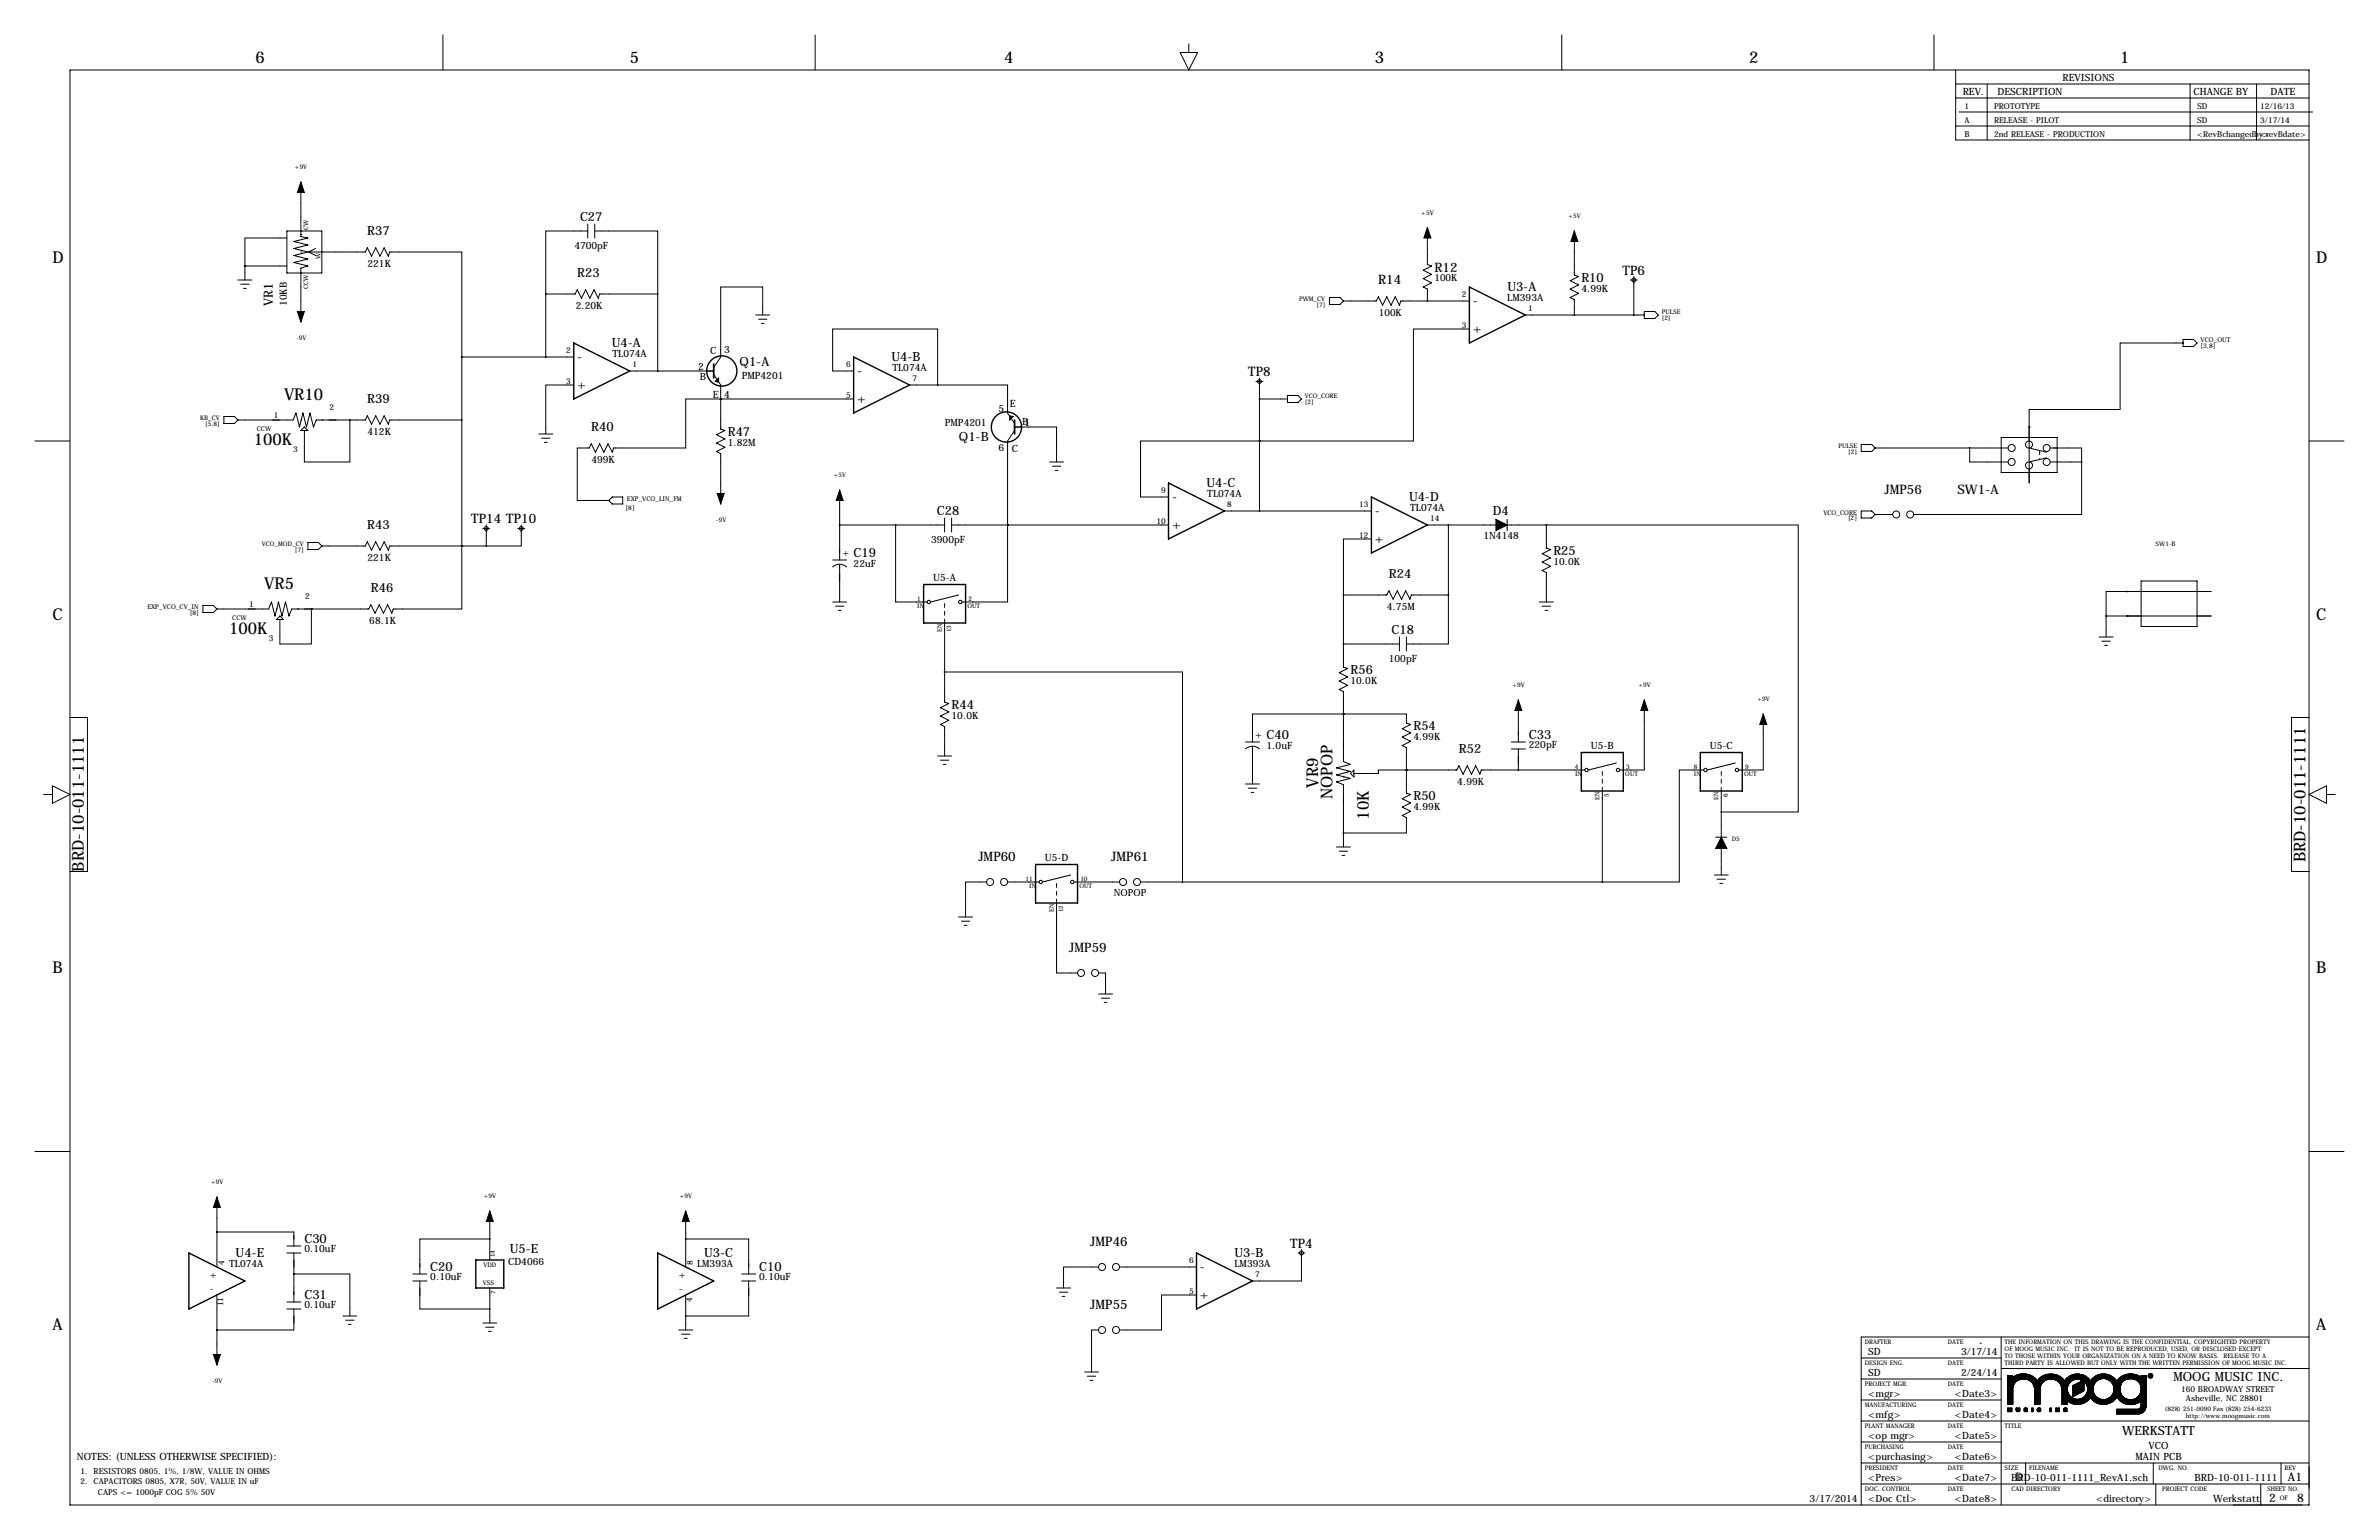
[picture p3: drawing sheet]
<svg xmlns="http://www.w3.org/2000/svg" width="864mm" height="559mm" viewBox="0 0 864 559" stroke-linecap="round" stroke-linejoin="round" font-family="sans-serif">
<defs><g id="words">
<g font-size="5.9">
<text x="92.7" y="22.9">6</text>
<text x="228.6" y="22.9">5</text>
<text x="364.5" y="22.9">4</text>
<text x="499.1" y="22.9">3</text>
<text x="635" y="22.9">2</text>
<text x="769.6" y="22.9">1</text>
<text x="19" y="95.2">D</text>
<text x="840.7" y="95.2">D</text>
<text x="103.1" y="145.3">VR10</text>
<text x="92.1" y="161.6">100K</text>
<text x="95.9" y="213.9">VR5</text>
<text x="19" y="224.8">C</text>
<text x="840.7" y="224.8">C</text>
<text x="83.2" y="230.2">100K</text>
<text x="478.5" y="285.8" transform="rotate(-90 478.5 285.8)">VR9</text>
<text x="483.7" y="290" transform="rotate(-90 483.7 290)">NOPOP</text>
<text x="496.9" y="297.4" transform="rotate(-90 496.9 297.4)">10K</text>
<text x="30.5" y="316.2" transform="rotate(-90 30.5 316.2)">BRD-10-011-1111</text>
<text x="836.9" y="312.9" transform="rotate(-90 836.9 312.9)">BRD-10-011-1111</text>
<text x="19" y="353.1">B</text>
<text x="840.7" y="353.1">B</text>
<text x="19" y="482.6">A</text>
<text x="840.7" y="482.6">A</text>
</g>
<g font-size="4.7">
<text x="520.7" y="98.6">R12</text>
<text x="589" y="99.7">TP6</text>
<text x="500.2" y="102.9">R14</text>
<text x="453.1" y="136.5">TP8</text>
<text x="684.1" y="179.1">JMP56</text>
<text x="710.6" y="179.3">SW1-A</text>
<text x="171.1" y="189.8">TP14 TP10</text>
<text x="355.2" y="312.4">JMP60</text>
<text x="403.4" y="312.4">JMP61</text>
<text x="388.2" y="345.4">JMP59</text>
<text x="395.8" y="452.1">JMP46</text>
<text x="468.4" y="452.7">TP4</text>
<text x="395.8" y="475">JMP55</text>
</g>
<g font-size="4.6">
<text x="210.5" y="80">C27</text>
<text x="133.3" y="85.1">R37</text>
<text x="209.5" y="100.3">R23</text>
<text x="547.2" y="105.4">U3-A</text>
<text x="574" y="102.4">R10</text>
<text x="99.1" y="110.9" transform="rotate(-90 99.1 110.9)">VR1</text>
<text x="534.7" y="110.5">-</text>
<text x="222.1" y="125.7">U4-A</text>
<text x="534.7" y="120.6">+</text>
<text x="209.5" y="130.8">-</text>
<text x="323.7" y="130.8">U4-B</text>
<text x="268.5" y="132.8">Q1-A</text>
<text x="311.1" y="135.9">-</text>
<text x="209.5" y="141">+</text>
<text x="133.3" y="146.1">R39</text>
<text x="311.1" y="146.1">+</text>
<text x="214.6" y="156.2">R40</text>
<text x="264.2" y="158.2">R47</text>
<text x="348.1" y="159.9">Q1-B</text>
<text x="438" y="176.5">U4-C</text>
<text x="425.4" y="181.6">-</text>
<text x="511.5" y="181.6">U4-D</text>
<text x="133.3" y="191.8">R43</text>
<text x="340.1" y="186.7">C28</text>
<text x="425.4" y="191.8">+</text>
<text x="499.1" y="186.7">-</text>
<text x="541.9" y="186.7">D4</text>
<text x="499.1" y="196.8">+</text>
<text x="309.9" y="201.9">C19</text>
<text x="563.9" y="201.4">R25</text>
<text x="504.2" y="209.6">R24</text>
<text x="134.6" y="214.6">R46</text>
<text x="505.2" y="229.9">C18</text>
<text x="490.2" y="244.6">R56</text>
<text x="345.4" y="257.3">R44</text>
<text x="459.7" y="268">C40</text>
<text x="513.1" y="264.9">R54</text>
<text x="555" y="268">C33</text>
<text x="529.6" y="273.1">R52</text>
<text x="513.1" y="290.3">R50</text>
<text x="85.5" y="455.9">U4-E</text>
<text x="110.5" y="450.8">C30</text>
<text x="185.1" y="454.7">U5-E</text>
<text x="255.6" y="455.9">U3-C</text>
<text x="448.1" y="455.9">U3-B</text>
<text x="156.2" y="461">C20</text>
<text x="275.6" y="461">C10</text>
<text x="435.6" y="461">-</text>
<text x="110.5" y="471.2">C31</text>
<text x="435.6" y="471.2">+</text>
<text x="789" y="501.1">MOOG MUSIC INC.</text>
<text x="770.4" y="520.7">WERKSTATT</text>
</g>
<g font-size="4.3">
<text x="731.5" y="537.2">D</text>
<text x="830.5" y="537.4">A1</text>
<text x="823.8" y="544.8">2</text>
<text x="833.9" y="544.8">8</text>
</g>
<g font-size="3.6">
<text x="748.7" y="29.2">REVISIONS</text>
<text x="712.5" y="34.3">REV.</text>
<text x="725.2" y="34.3">DESCRIPTION</text>
<text x="796.3" y="34.3">CHANGE BY</text>
<text x="824.2" y="34.3">DATE</text>
<text x="208.5" y="90.2">4700pF</text>
<text x="133.4" y="96.8">221K</text>
<text x="520.7" y="102.1">100K</text>
<text x="574" y="105.9">4.99K</text>
<text x="104.1" y="111" transform="rotate(-90 104.1 111)">10KB</text>
<text x="209" y="112">2.20K</text>
<text x="547.2" y="109.2">LM393A</text>
<text x="500.5" y="114.6">100K</text>
<text x="222.4" y="129.5">TL074A</text>
<text x="257.8" y="128.3">C</text>
<text x="262.9" y="128">3</text>
<text x="253.4" y="134.1">2</text>
<text x="254" y="137.9">B</text>
<text x="269.2" y="137.4">PMP4201</text>
<text x="324" y="134.6">TL074A</text>
<text x="258.8" y="144.3">E</text>
<text x="262.9" y="144.3">4</text>
<text x="362.4" y="149.4">5</text>
<text x="366.5" y="147.8">E</text>
<text x="343" y="154.7">PMP4201</text>
<text x="371.1" y="154.2">B1</text>
<text x="133.4" y="157.7">412K</text>
<text x="264.2" y="161.8">1.82M</text>
<text x="214.7" y="167.9">499K</text>
<text x="362.4" y="163.6">6</text>
<text x="367.3" y="163.8">C</text>
<text x="438.3" y="180.3">TL074A</text>
<text x="511.9" y="185.4">TL074A</text>
<text x="338" y="196.8">3900pF</text>
<text x="538.5" y="195.6">1N4148</text>
<text x="133.4" y="203.5">221K</text>
<text x="305.8" y="201.7">+</text>
<text x="309.9" y="205.7">22uF</text>
<text x="563.9" y="205">10.0K</text>
<text x="338.7" y="210.8">U5-A</text>
<text x="503.4" y="221.2">4.75M</text>
<text x="134.1" y="226.3">68.1K</text>
<text x="504.2" y="240">100pF</text>
<text x="490.2" y="248.2">10.0K</text>
<text x="345.4" y="260.9">10.0K</text>
<text x="455.7" y="267.7">+</text>
<text x="513.1" y="268.5">4.99K</text>
<text x="459.7" y="271.8">1.0uF</text>
<text x="555" y="271.5">220pF</text>
<text x="577.5" y="271.8">U5-B</text>
<text x="620.7" y="271.8">U5-C</text>
<text x="529" y="284.7">4.99K</text>
<text x="513.1" y="293.9">4.99K</text>
<text x="379.3" y="312.4">U5-D</text>
<text x="404.3" y="325.1">NOPOP</text>
<text x="110.5" y="454.4">0.10uF</text>
<text x="83.2" y="459.7">TL074A</text>
<text x="184.5" y="459">CD4066</text>
<text x="253" y="459.7">LM393A</text>
<text x="448.1" y="459.7">LM393A</text>
<text x="76.2" y="463.5">+</text>
<text x="156.2" y="464.6">0.10uF</text>
<text x="246.4" y="463.5">+</text>
<text x="275.6" y="464.6">0.10uF</text>
<text x="76.2" y="468.6">-</text>
<text x="246.4" y="468.6">-</text>
<text x="110.5" y="474.7">0.10uF</text>
<text x="678.2" y="491.5">SD</text>
<text x="711.9" y="491.5">3/17/14</text>
<text x="678.2" y="499.1">SD</text>
<text x="711.9" y="499.1">2/24/14</text>
<text x="678.2" y="506.7">&lt;mgr&gt;</text>
<text x="709.6" y="506.7">&lt;Date3&gt;</text>
<text x="678.2" y="514.3">&lt;mfg&gt;</text>
<text x="709.6" y="514.3">&lt;Date4&gt;</text>
<text x="678.2" y="522">&lt;op mgr&gt;</text>
<text x="709.6" y="522">&lt;Date5&gt;</text>
<text x="780" y="525.8">VCO</text>
<text x="27.9" y="529.6">NOTES: (UNLESS OTHERWISE SPECIFIED):</text>
<text x="678.2" y="529.6">&lt;purchasing&gt;</text>
<text x="709.6" y="529.6">&lt;Date6&gt;</text>
<text x="775.2" y="529.6">MAIN PCB</text>
<text x="678.2" y="537.2">&lt;Pres&gt;</text>
<text x="709.6" y="537.2">&lt;Date7&gt;</text>
<text x="730.1" y="537.2">BRD-10-011-1111_RevA1.sch</text>
<text x="796.6" y="537.2">BRD-10-011-1111</text>
<text x="656.9" y="544.8">3/17/2014</text>
<text x="678.2" y="544.8">&lt;Doc Ctl&gt;</text>
<text x="709.6" y="544.8">&lt;Date8&gt;</text>
<text x="760.9" y="544.8">&lt;directory&gt;</text>
<text x="803.4" y="544.8">Werkstatt</text>
</g>
<g font-size="3">
<text x="713.1" y="39.4">1</text>
<text x="723.9" y="39.4">PROTOTYPE</text>
<text x="797.6" y="39.4">SD</text>
<text x="820.4" y="39.4">12/16/13</text>
<text x="713.1" y="44.5">A</text>
<text x="723.9" y="44.5">RELEASE - PILOT</text>
<text x="797.6" y="44.5">SD</text>
<text x="820.4" y="44.5">3/17/14</text>
<text x="713.1" y="49.5">B</text>
<text x="723.9" y="49.5">2nd RELEASE - PRODUCTION</text>
<text x="797.6" y="49.5">&lt;RevBchangedby&gt;</text>
<text x="820.4" y="49.5">&lt;revBdate&gt;</text>
<text x="530.7" y="107.7">2</text>
<text x="554.7" y="112.8">1</text>
<text x="530.7" y="119.1">3</text>
<text x="205.6" y="128">2</text>
<text x="229.6" y="133.1">1</text>
<text x="307.2" y="133.1">6</text>
<text x="205.6" y="139.4">3</text>
<text x="331.2" y="138.2">7</text>
<text x="119.6" y="148.6">2</text>
<text x="307.2" y="144.5">5</text>
<text x="99.4" y="151.6">1</text>
<text x="106.4" y="163.9">3</text>
<text x="421.5" y="178.8">9</text>
<text x="445.5" y="183.9">8</text>
<text x="493.4" y="183.9">13</text>
<text x="419.8" y="190.2">10</text>
<text x="519.2" y="189">14</text>
<text x="493.4" y="195.3">12</text>
<text x="90.5" y="220.2">1</text>
<text x="110.7" y="217.2">2</text>
<text x="97.5" y="232.5">3</text>
<text x="81.3" y="459" transform="rotate(-90 81.3 459)">4</text>
<text x="251.5" y="459" transform="rotate(-90 251.5 459)">8</text>
<text x="431.6" y="458.2">6</text>
<text x="455.7" y="463.3">7</text>
<text x="251.2" y="472.4" transform="rotate(-90 251.2 472.4)">4</text>
<text x="431.6" y="469.6">5</text>
<text x="81" y="474.1" transform="rotate(-90 81 474.1)">11</text>
<text x="791.8" y="505">160 BROADWAY STREET</text>
<text x="793.5" y="508.5">Asheville, NC 28801</text>
<text x="29.2" y="534.7">1. RESISTORS 0805, 1%, 1/8W, VALUE IN OHMS</text>
<text x="29.2" y="538.5">2. CAPACITORS 0805, X7R, 50V, VALUE IN uF</text>
<text x="35.6" y="542.3">CAPS &lt;= 1000pF COG 5% 50V</text>
</g>
<g font-size="2.4">
<text x="516" y="77.9">+5V</text>
<text x="798.8" y="124.2">VCO_OUT</text>
<text x="798.8" y="126.4">[3,8]</text>
<text x="93.2" y="156.5">CCW</text>
<text x="227.1" y="185">[8]</text>
<text x="227.6" y="181.6">EXP_VCO_LIN_FM</text>
<text x="661.9" y="186.7">VCO_CORE</text>
<text x="670.9" y="188.9">[2]</text>
<text x="53.5" y="221">EXP_VCO_CV_IN</text>
<text x="68.9" y="223.1">[8]</text>
<text x="84.3" y="225.1">CCW</text>
</g>
<g font-size="2.3">
<text x="107.1" y="61.4">+9V</text>
<text x="111.9" y="83.4" transform="rotate(-90 111.9 83.4)">CW</text>
<text x="569.4" y="79.1">+5V</text>
<text x="116.4" y="93.9" transform="rotate(-90 116.4 93.9)">W</text>
<text x="111.9" y="104.7" transform="rotate(-90 111.9 104.7)">CCW</text>
<text x="471.6" y="109.2">PWM_CV</text>
<text x="477.9" y="111.3">[7]</text>
<text x="603.2" y="114">PULSE</text>
<text x="603.2" y="116.2">[2]</text>
<text x="107.6" y="123.4">-9V</text>
<text x="473.7" y="144.5">VCO_CORE</text>
<text x="473.7" y="146.6">[2]</text>
<text x="72.6" y="152.4">KB_CV</text>
<text x="74.5" y="154.5">[5,8]</text>
<text x="667.4" y="162.6">PULSE</text>
<text x="671" y="164.7">[2]</text>
<text x="302.7" y="173.1">+5V</text>
<text x="260" y="189.5">-9V</text>
<text x="95.1" y="198.1">VCO_MOD_CV</text>
<text x="107.1" y="200.2">[7]</text>
<text x="782.5" y="198.1">SW1-B</text>
<text x="332.9" y="218.2">1</text>
<text x="333" y="220.8">IN</text>
<text x="351.2" y="220.8">OUT</text>
<text x="351.5" y="218.2">2</text>
<text x="341.9" y="229.4" transform="rotate(-90 341.9 229.4)">EN</text>
<text x="345.3" y="229.5" transform="rotate(-90 345.3 229.5)">13</text>
<text x="549" y="249.3">+9V</text>
<text x="594.8" y="249.3">+9V</text>
<text x="637.9" y="254.4">+9V</text>
<text x="571.7" y="279.1">4</text>
<text x="571.8" y="281.7">IN</text>
<text x="590" y="281.7">OUT</text>
<text x="590.3" y="279.1">3</text>
<text x="614.9" y="279.1">8</text>
<text x="614.9" y="281.7">IN</text>
<text x="633.2" y="281.7">OUT</text>
<text x="633.5" y="279.1">9</text>
<text x="580.7" y="290.3" transform="rotate(-90 580.7 290.3)">EN</text>
<text x="584" y="289.1" transform="rotate(-90 584 289.1)">5</text>
<text x="623.9" y="290.3" transform="rotate(-90 623.9 290.3)">EN</text>
<text x="627.2" y="289.1" transform="rotate(-90 627.2 289.1)">6</text>
<text x="628.6" y="305.3">D5</text>
<text x="372.3" y="319.8">11</text>
<text x="373.6" y="322.4">IN</text>
<text x="391.9" y="322.4">OUT</text>
<text x="392.2" y="319.8">10</text>
<text x="382.6" y="331" transform="rotate(-90 382.6 331)">EN</text>
<text x="385.9" y="331.1" transform="rotate(-90 385.9 331.1)">12</text>
<text x="76.6" y="429.7">+9V</text>
<text x="175.7" y="434.7">+9V</text>
<text x="246.8" y="434.7">+9V</text>
<text x="175.5" y="459.8">VDD</text>
<text x="179.7" y="456.2" transform="rotate(-90 179.7 456.2)">14</text>
<text x="175.3" y="466.1">VSS</text>
<text x="179.9" y="469.7" transform="rotate(-90 179.9 469.7)">7</text>
<text x="676.9" y="487.7">DRAFTER</text>
<text x="707.1" y="487.7">DATE</text>
<text x="727.7" y="487.7">THE INFORMATION ON THIS DRAWING IS THE CONFIDENTIAL, COPYRIGHTED PROPERTY</text>
<text x="727.7" y="490.2">OF MOOG MUSIC INC. IT IS NOT TO BE REPRODUCED, USED, OR DISCLOSED EXCEPT</text>
<text x="676.9" y="495.3">DESIGN ENG.</text>
<text x="707.1" y="495.3">DATE</text>
<text x="727.7" y="492.8">TO THOSE WITHIN YOUR ORGANIZATION ON A NEED TO KNOW BASIS. RELEASE TO A</text>
<text x="727.7" y="495.3">THIRD PARTY IS ALLOWED BUT ONLY WITH THE WRITTEN PERMISSION OF MOOG MUSIC INC.</text>
<text x="77.1" y="501.9">-9V</text>
<text x="676.9" y="502.9">PROJECT MGR.</text>
<text x="707.1" y="502.9">DATE</text>
<text x="676.9" y="510.5">MANUFACTURING</text>
<text x="707.1" y="510.5">DATE</text>
<text x="785.9" y="512.1">(828) 251-0090 Fax (828) 254-6233</text>
<text x="793.5" y="514.6">http://www.moogmusic.com</text>
<text x="676.9" y="518.2">PLANT MANAGER</text>
<text x="707.1" y="518.2">DATE</text>
<text x="727.7" y="518.2">TITLE</text>
<text x="676.9" y="525.8">PURCHASING</text>
<text x="707.1" y="525.8">DATE</text>
<text x="676.9" y="533.4">PRESIDENT</text>
<text x="707.1" y="533.4">DATE</text>
<text x="727.7" y="533.4">SIZE</text>
<text x="736.6" y="533.4">FILENAME</text>
<text x="783.6" y="533.4">DWG. NO.</text>
<text x="829.3" y="533.4">REV</text>
<text x="676.9" y="541">DOC. CONTROL</text>
<text x="707.1" y="541">DATE</text>
<text x="730.2" y="541">CAD DIRECTORY</text>
<text x="784.9" y="541">PROJECT CODE</text>
<text x="823" y="541">SHEET NO.</text>
<text x="827.6" y="544.3">OF</text>
</g>
</g></defs>
<g fill="none" stroke="#000" stroke-width=".36">
<path d="M160.8 12.7v12.7M295.9 12.7v12.7M428.4 19h6.3l-3.2 6.4zM431.5 15.9v3.1M566.9 12.7v12.7M702.1 12.7v12.7M25.4 25.4h812.8v520.7h-812.8zM709.9 30.5h128.3M709.9 25.4v25.4h128.3M709.9 35.6h128.3M721.4 30.5v20.4M795 30.5v20.4"/>
<path d="M819.1 30.5v20.4M709.9 45.7h128.3M711.2 40.6h128.3M109.2 66v19.9l2.6 .5-5.1 1.2 5.1 1.3-5.1 1.3 5.1 1.2-5.1 1.3 5.1 1.3-5.1 1.2 5.1 1.3-2.6 .8v19.5M88.9 96.5h15.2M88.9 96.5v5.1M104.1 86.4h-15.2v10.1M104.1 83.8h12.7v15.3h-12.7zM109.2 91.4h.1M109.2 85.1h.1M109.2 99.1h.1M109.2 83.8h.1"/>
<path d="M112 91.4h20.6l.7-1.5 1.6 3.1 1.5-3.1 1.5 3.1 1.5-3.1 1.6 3.1 .5-1.6h26.1v38.1M112 91.4l2.6 1.3M114.6 90.2l-2.6 1.2M213.4 83.8h-15.3v22.9M213.4 81.3v5.1M215.9 83.8h22.9v22.9M215.9 81.3v5.1M518.2 82.6v13.4l1.5 .5-3.1 1.5 3.1 1.6-3.1 1.5 3.1 1.5-3.1 1.5 1.6 .8v4.3M571.5 83.8v16l1.5 .5-3 1.6 3 1.5-3 1.5 3 1.5-3 1.5 1.5 .8v5.6M86.4 101.6h5M87.4 103.1h3M88.4 104.6h1"/>
<path d="M198.1 106.7h10.7l.7-1.5 1.6 3 1.5-3 1.5 3 1.5-3 1.6 3 .5-1.5h21.1M198.1 106.7v22.8M238.8 106.7v27.9M274.3 114.3h5.1M275.3 115.8h3.1M276.4 117.3h1M276.9 114.3v-10.2h-15.3v25.4l-2.5 3.8M482.6 107.9h3.8l1.3 1.3-1.3 1.3h-3.8zM487.7 109.2h11.9l.8-1.5 1.5 3 1.5-3 1.6 3 1.5-3 1.5 3 .5-1.5h9.7M518.2 109.2h15.2M533.4 119.4h-20.3v40.6h-55.9M553.7 114.3h39.4"/>
<path d="M591.8 101.6h2.6M593.1 114.3h3.8M593.1 100.3v14M596.9 113h3.8l1.3 1.3-1.3 1.3h-3.8zM167.6 129.5h40.7M167.6 129.5v68.6M208.3 139.7h-10.2v17.8M228.6 134.6h30.5M259.1 135.9l2.5 3.8v16l1.5 .5-3 1.5 3 1.6-3 1.5 3 1.5-3 1.5 1.5 .8v18.3M309.9 134.6h-7.6v-15.2h38.1v20.3M330.2 139.7h10.2M340.4 139.7h25.4v10.2l2.5 3.8"/>
<path d="M455.9 138.4h2.6M457.2 137.2v48.2M792.5 124.5h-22.9v24.1h-33v6.3M792.5 123.2h3.8l1.3 1.3-1.3 1.2h-3.8zM81.3 151.1h3.8l1.3 1.3-1.3 1.3h-3.8zM86.4 152.4h20l1-2.5 1.3 5 1.3-5 1.3 5 1.2-5 1.3 5 1-2.5h17.8l.7-1.5 1.6 3 1.5-3 1.5 3 1.5-3 1.6 3 .5-1.5h26.1M109.2 152.4h.1M110.5 154.9l1.3 1.3h-2.6zM127 152.4v15.2h-16.5v-11.4M195.6 157.5h5.1M196.6 159h3M261.6 144.8h.1"/>
<path d="M261.6 144.8h-12.7v17.8h-26.1l-.6 1.5-1.5-3.1-1.5 3.1-1.5-3.1-1.5 3.1-1.6-3.1-.7 1.6h-4.4v19h11.5M261.6 144.8h48.3M368.3 154.9h15.2v12.7M368.3 156.2l-2.5 3.8v30.5M457.2 144.8h10.2M467.4 143.5h3.8l1.2 1.3-1.2 1.3h-3.8zM726.4 158.8h20.4v12.6h-20.4zM736.6 154.9h.1M736.6 154.9v20.4M12.7 160h12.7M197.6 160.5h1M304.8 177.8v25.4"/>
<path d="M381 167.6h5.1M382 169.2h3.1M383 170.7h1M457.2 160h-43.2v20.3h10.2M457.2 160h.1M675.6 161.3h3.8l1.3 1.3-1.3 1.2h-3.8zM680.7 162.6h48.3M715 162.6v5h14M736.6 162.6l6.3 1.5M742.9 166.1l-6.3 1.5M744.2 162.6h11.4v5M744.2 167.6h11.4"/>
<path d="M755.6 167.6v19.1h-60.9M838.2 160h12.7M111.8 196.8h3.8l1.2 1.3-1.2 1.3h-3.8zM116.8 198.1h15.8l.7-1.5 1.6 3 1.5-3 1.5 3 1.5-3 1.6 3 .5-1.5h35M167.6 198.1v22.9h-24.9l-.5 1.5-1.5-3-1.5 3-1.5-3-1.6 3-1.5-3-.7 1.5h-28l-1 2.5-1.3-5.1-1.2 5.1-1.3-5.1-1.3 5.1-1.2-5.1-1.1 2.6h-18.8M167.6 198.1h.1M175.3 191.8h2.5M176.5 190.5v7.6M188 191.8h2.5M189.2 190.5v7.6h-12.7M222.2 180.3h3.9v2.6h-3.9l-1.2-1.3zM304.8 190.5h38.1"/>
<path d="M325.1 190.5v27.9h10.2M342.9 188v5M345.4 190.5h78.8M345.4 188v5M365.8 190.5v27.9h-15.3M365.8 190.5h.1M444.5 185.4h53.3M497.8 195.6h-10.1v20.3M518.2 190.5h24.9M525.8 190.5v25.4M547.1 190.5h14.2M561.3 190.5h91.5v104.1h-28"/>
<path d="M561.3 190.5v8.4l1.6 .5-3.1 1.5 3.1 1.5-3.1 1.6 3.1 1.5-3.1 1.5 1.5 .8v10.6M675.6 185.4h3.8l1.3 1.3-1.3 1.3h-3.8zM680.7 186.7h6.4M73.7 219.7h3.8l1.2 1.3-1.2 1.2h-3.8zM302.3 218.4h5M302.3 203.2h5M302.3 205.7a3.7 3.7 0 0 1 5 0M303.3 220h3M304.8 204.7v13.7M487.7 215.9h15.7l.8-1.5 1.5 3 1.5-3 1.6 3 1.5-3 1.5 3 .5-1.5h13.5M487.7 215.9v26.2l1.5 .5-3 1.5 3 1.5-3 1.5 3 1.6-3 1.5 1.5 .8v25.4l2.5 1-5.1 1.2 5.1 1.3-5.1 1.3 5.1 1.2-5.1 1.3 2.6 1v22.6M525.8 215.9v17.8h-15.3"/>
<path d="M558.8 218.4h5.1M559.8 220h3.1M772.2 214.6h.1M772.2 214.6h-7.7v8.9M772.2 214.6h30.4M777.2 210.8h20.4v16.5h-20.4zM100.3 221h.1M101.6 223.5l1.3 1.3h-2.6zM113 221h.1M113 221v12.7h-11.4v-8.9M304.3 221.5h1M342.9 226.1v28.7l1.5 .5-3 1.5 3 1.5-3 1.5 3 1.6-3 1.5 1.5 .8v10.6"/>
<path d="M487.7 233.7h20.3M508 231.1v5.1M510.5 231.1v5.1M560.8 221.5h1M762 231.1h5.1M763 232.7h3.1M764 234.2h1M764.5 223.5h38.1M764.5 223.5v7.6M772.2 223.5h.1M342.9 243.8h86.4v76.2M487.7 259.1h22.8v3.3l1.6 .5-3.1 1.5 3.1 1.5-3.1 1.6 3.1 1.5-3.1 1.5 1.5 .8v16.5l1.6 .5-3.1 1.5 3.1 1.5-3.1 1.6 3.1 1.5-3.1 1.5 1.5 .8v5.6h-22.8"/>
<path d="M487.7 259.1h.1M487.7 259.1h-33v10.1M551.2 254v15.2M596.9 254v25.4h-7.6M640.1 259.1v20.3h-7.6M25.4 260.3h6.3v55.9h-6.3M340.4 274.3h5M341.4 275.8h3M342.4 277.4h1M452.1 269.2h5.1M452.1 271.8a3.7 3.7 0 0 1 5.1 0M454.7 270.8v13.7"/>
<path d="M491.5 279.4v2.5l-1.3-1.2zM510.5 279.4h-10.1v1.3h-8.9M510.5 279.4h.1M510.5 279.4h18.3l.8-1.5 1.5 3 1.5-3 1.6 3 1.5-3 1.5 3 .5-1.5h36.3M548.6 269.2h5.1M548.6 271.8h5.1M551.2 271.8v7.6M617.2 279.4h-7.6v40.6h-27.9M838.2 260.3h-6.4v55.9h6.4M15.8 288.3h3.2M19 285.1l6.4 3.2-6.4 3.2zM452.1 284.5h5.1"/>
<path d="M453.1 286h3.1M454.2 287.5h1M487.7 281.9h.1M581.7 287v33M624.8 287v16.8M835.7 297.2h.1M838.2 288.3l6.3-3.2v6.4zM844.5 288.3h3.2M485.1 307.3h5.1M486.2 308.9h3M487.2 310.4h1M622.3 317.5h5.1"/>
<path d="M623.3 319h3.1M624.8 307.8v9.7M348 332.7h5.1M349 334.3h3M350 335.8h1M358.1 320h-7.6v12.7M365.8 320h10.1M383.5 327.7v25.4h7.7M391.2 320h15.2M414 320h167.7M624.3 320.5h1M398.8 353.1h2.5v7.6"/>
<path d="M398.8 360.7h5.1M399.8 362.2h3M400.8 363.7h1M12.7 417.8h12.7M838.2 417.8h12.7M78.7 434.3v25.4M177.8 439.4v17.8M248.9 439.4v20.3M78.7 447h28v5.1M104.1 452.1h5.1M104.1 454.7h5.1M106.7 454.7v17.7"/>
<path d="M177.8 449.6h-25.4v12.7M248.9 449.6h22.9v12.7M398.8 459.7h-12.7v7.7M406.4 459.7h27.9M471.2 454.7h2.5M472.4 453.4v11.4h-17.7M78.7 469.9v25.4M104.1 472.4h5.1M104.1 475h5.1M106.7 462.3h20.3v15.2M106.7 475v7.6h-28M124.5 477.5h5"/>
<path d="M125.5 479h3M149.9 462.3h5M149.9 464.8h5M152.4 464.8v10.2h25.4M177.8 467.4v12.7M248.9 469.9v12.7M269.2 462.3h5.1M269.2 464.8h5.1M271.8 464.8v12.7h-22.9M383.5 467.4h5.1M384.6 468.9h3M385.6 470.4h1"/>
<path d="M434.3 469.9h-12.7v12.7h-15.2M126.5 480.6h1M175.3 480.1h5M176.3 481.6h3M177.3 483.1h1M246.4 482.6h5.1M247.4 484.1h3M248.4 485.6h1M393.7 497.8h5.1M394.7 499.4h3.1M398.8 482.6h-2.6v15.2M675.6 492.8h50.8"/>
<path d="M718.8 487.4h.1M726.4 485.1v61M726.6 496.6h111.6M728.8 499.9l9.8 .1M728.8 499.8l9.7 .1M728.8 499.8h1.8M728.8 499.7h1.8M728.8 499.6h1.8M728.8 499.5h1.8M728.8 499.4h1.8M728.8 499.3h1.8M728.8 499.2h1.8"/>
<path d="M730.8 499.8h7.6M730.9 499.7h7.4M731 499.6h7.2M731.1 499.5h6.9M731.3 499.4h6.6M731.3 499.4h6.5M731.5 499.3h6.1M731.7 499.2h5.7M731.9 499.1h5.3M732.1 499h4.8M732.2 498.9h4.6M732.5 498.8h4"/>
<path d="M732.8 498.7h3.4M733.3 498.6h2.4M734.4 498.5h.4M740.5 500h8M740.6 499.9h7.7M740.7 499.8h7.5M740.8 499.7h7.4M740.9 499.6h7.1M741.1 499.5h6.8M741.3 499.4h6.4M741.3 499.4h6.3M741.5 499.3h5.9"/>
<path d="M741.7 499.2h5.6M741.9 499.1h5.1M742.2 499h4.5M742.3 498.9h4.4M742.7 498.8h3.6M743 498.7h3M743.6 498.6h1.7M750.4 500h4.5M750.5 499.9h4.4M750.6 499.8h4.3M750.7 499.7h4.2M750.8 499.6h4.1"/>
<path d="M751 499.5h3.9M751.1 499.4h3.8M751.2 499.4h3.7M751.4 499.3h3.5M751.5 499.2h3.4M751.8 499.1h3.1M752 499h2.9M752.1 498.9h2.8M752.4 498.8h2.5M752.8 498.7h2.1M753.3 498.6h1.6M755.3 499.9l2.6 .1"/>
<path d="M755.3 499.8l2.5 .1M755.3 499.8h2.4M755.3 499.7h2.3M755.3 499.6h2.2M755.3 499.5h2M755.3 499.4h1.9M755.3 499.3l1.8 .1M755.3 499.2l1.6 .1M755.3 499.1l1.5 .1M755.3 499l1.3 .1M755.3 499h1M755.3 498.9h.9"/>
<path d="M755.3 498.8h.6M755.3 498.7h.2M759.8 500h7.6M759.9 499.9h7.3M760 499.8h7.1M760.1 499.7h7M760.2 499.6h6.7M760.4 499.5h6.4M760.5 499.4h6.1M760.6 499.4h5.9M760.8 499.3h5.6M760.9 499.2h5.3"/>
<path d="M761.1 499.1h4.9M761.4 499h4.3M761.5 498.9h4.1M761.8 498.8h3.5M762.1 498.7h2.9M762.6 498.6h1.9M769.5 499.9h9.6M769.6 499.9h9.5M769.7 499.8h9.4M769.8 499.7h7.3M769.9 499.6h7.1M770 499.5h6.8"/>
<path d="M770.2 499.4h6.5M770.2 499.4h6.4M770.5 499.3h5.9M770.6 499.2h5.7M770.8 499.1h5.2M771.1 499h4.7M771.2 498.9h4.5M771.6 498.8h3.7M771.8 498.7h3.3M772.4 498.6h2.1M777.2 499.7h1.9M777.2 499.6h1.9"/>
<path d="M777.2 499.5h1.9M777.2 499.4h1.9M777.2 499.3h1.9M777.2 499.2h1.9M777.2 499.1h1.9M779.8 499.5h.2M779.8 499.4h.2M779.8 499.3h.2M779.8 499.2h.2M779.8 499.1h.2M779.8 499h.2M779.9 499.6h.2"/>
<path d="M779.9 498.9h.2M779.9 499.7h.6M779.9 498.8h.9M780 499.8h.3M780.1 498.6h1.1M780.1 499.8l.4 .1M780.1 499.9h1M780.2 498.5h.8M780.2 499.6h.3M780.2 499.5h.3M780.2 499.4h.3M780.2 499.4h.7"/>
<path d="M780.2 499.1l.7 .1M780.2 499h.3M780.2 498.9h.7M780.3 498.7h-.3M780.3 498.4h.6M780.6 499.5h.3M780.6 499.4h.3M780.7 499.6h.3M780.7 499h.3M780.7 499.7h.6M780.9 499.2l-.7 .1M780.9 499.8h.4"/>
<path d="M780.9 498.7h.4M781.1 498.8h.3M781.2 498.9h.2M781.2 499.8l-.5 .1M781.2 499.5h.3M781.2 499h.2M781.3 499.4h.2M781.3 499h.2M781.3 499.2h.2M781.3 499.1h.2M781.4 499.6h-.2M838.2 485.1h-162.6v61"/>
<path d="M395.7 500.9h1M675.6 508h50.8M675.6 500.4h50.8M675.6 515.6h162.6M728.8 511.9h.3M728.8 511.2h.6M728.8 506.7h1.9M728.8 503.7h1.9M728.8 512.3h.3M728.8 512.2h.3M728.8 512.1h.3M728.8 512h.3"/>
<path d="M728.8 511.8h.3M728.8 511.7h.3M728.8 511.6h1.5M728.8 511.5h.7M728.8 511.4h.7M728.8 511.3h.6M728.8 511.1h.6M728.8 511h.6M728.8 510.9h.5M728.8 509.6h1.9M728.8 509.5h1.9M728.8 509.4h1.9"/>
<path d="M728.8 509.3h1.9M728.8 509.2h1.9M728.8 509.1h1.9M728.8 509h1.9M728.8 508.9h1.9M728.8 508.8h1.9M728.8 508.7h1.9M728.8 508.6h1.9M728.8 508.5h1.9M728.8 508.4h1.9M728.8 508.3h1.9M728.8 508.2h1.9"/>
<path d="M728.8 508.1h1.9M728.8 508h1.9M728.8 507.9h1.9M728.8 507.8h1.9M728.8 507.7h1.9M728.8 507.6h1.9M728.8 507.5h1.9M728.8 507.4h1.9M728.8 507.3h1.9M728.8 507.2h1.9M728.8 507.1h1.9M728.8 507h1.9"/>
<path d="M728.8 506.9h1.9M728.8 506.8h1.9M728.8 506.6h1.9M728.8 506.5h1.9M728.8 506.4h1.9M728.8 506.3h1.9M728.8 506.2h1.9M728.8 506.1h1.9M728.8 506h1.9M728.8 505.9h1.9M728.8 505.8h1.9M728.8 505.7h1.9"/>
<path d="M728.8 505.6h1.9M728.8 505.5h1.9M728.8 505.4h1.9M728.8 505.3h1.9M728.8 505.2h1.9M728.8 505.1h1.9M728.8 505h1.9M728.8 504.9h1.9M728.8 504.7h1.9M728.8 504.6h1.9M728.8 504.5h1.9M728.8 504.4h1.9"/>
<path d="M728.8 504.3h1.9M728.8 504.2h1.9M728.8 504.1h1.9M728.8 504h1.9M728.8 503.9h1.9M728.8 503.8h1.9M728.8 503.6h1.9M728.8 503.5h1.9M728.8 503.4h1.9M728.8 503.3h1.9M728.8 503.2h2M728.8 503.1h2"/>
<path d="M728.8 503h2M728.8 502.9h2M728.8 502.8h2.1M728.8 502.7h2.1M728.8 502.6h2.2M728.8 502.3h2.3M728.8 502.2h2.4M728.8 502h2.5M728.8 501.5h2.9M728.8 501.3h3.1M728.8 501h3.5M728.8 500.7h4.3"/>
<path d="M728.8 500.4h10.3M728.8 500.3h10.2M728.8 500.2h10.1M728.8 500.1l10 .1M728.8 500l9.9 .1M729.2 511.7h.6M729.2 511.7h1.1M729.3 511.9h.5M729.3 511.8h.5M729.3 512.2h.4M729.3 512.1h.4M729.3 512h.4"/>
<path d="M729.4 512.3h.3M729.6 511.5h.7M729.6 511.2h.7M729.6 511.3h.7M729.7 511.1h.6M729.7 511h.6M729.7 510.9h.6M729.9 511.9h.4M729.9 512.3h.4M729.9 512.2h.4M729.9 512.1h.4M729.9 512h.4"/>
<path d="M729.9 511.8h.4M729.9 511.7h.4M730.3 511.4h-.7M731 502.5h-2.2M731.1 502.4h-2.3M731.2 502.1l-2.4 .1M731.3 502l-2.5 .1M731.4 501.9h-2.6M731.5 501.8h-2.7M731.6 501.6l-2.8 .1M731.6 501.5l-2.8 .1M731.8 501.4h-3"/>
<path d="M731.9 511.2h.4M731.9 511.7h.4M731.9 511.6h.4M731.9 511.5h.4M731.9 511.4h.4M731.9 511.3h.4M731.9 511.1h.4M731.9 511h.4M731.9 510.9h.4M731.9 511.9h1.3M731.9 511.8l.5 .1M732 512h1.1"/>
<path d="M732 512.1h1M732 501.2h-3.2M732.1 512.2h.9M732.2 501.1h-3.4M732.4 512.3h.3M732.5 500.9l-3.7 .1M732.7 500.8l-3.9 .1M732.7 511.9h.5M732.8 511.2h.4M732.8 511.7h.4M732.8 511.6h.4M732.8 511.5h.4"/>
<path d="M732.8 511.4h.4M732.8 511.3h.4M732.8 511.1h.4M732.8 511h.4M732.8 510.9h.4M732.8 500.7l-4 .1M733.3 500.6h-4.5M733.9 500.5h-5.1M734.7 511.8l.5 .1M734.8 511.9h.4M734.8 511.2l.4 .1M734.8 512h1.1"/>
<path d="M734.8 511.4h.9M734.8 511.3h.5M734.8 511.5h1M734.8 511h1M734.9 512.1h.9M734.9 512.2h.9M734.9 511.6h1M734.9 510.9h.9M735 511.8h.1M735.1 511.7h.8M735.2 512.3h.3M735.3 510.8h.1"/>
<path d="M735.3 500.5h3.9M735.3 511.7h.7M735.5 511.2h.4M735.5 511.8h.5M735.9 511.1h-1.1M735.9 500.6h3.3M736 511.9l-.5 .1M736.1 500.7h3.2M736.3 500.7h3M736.5 500.8h2.9M736.8 500.9l2.7 .1M737 501h2.5"/>
<path d="M737 501.1h5.2M737.2 501.2h4.8M737.3 501.3h4.6M737.5 511.9h.5M737.5 511.2h.5M737.5 512.3h.5M737.5 512.2h.5M737.5 512.1h.5M737.5 512h.5M737.5 511.8h.5M737.5 511.7h.5M737.5 511.6h.5"/>
<path d="M737.5 511.5h.5M737.5 511.4h.5M737.5 511.3h.5M737.5 511.1h.5M737.5 511h.5M737.5 510.9h.5M737.5 501.5h4.2M737.7 501.8h3.8M737.9 502h3.4M737.9 502h3.3M738 502.1h3.2M738 502.2h3.1"/>
<path d="M738.1 502.3h3M738.2 502.7h2.7M738.2 502.6h2.7M738.3 502.8h2.5M738.3 502.9h2.5M738.4 503h2.3M738.4 503.3h2.3M738.4 503.2h2.3M738.4 503.1h2.3M738.5 503.5h2.1M738.5 503.4h2.1M738.5 503.7h2.1"/>
<path d="M738.5 503.6h2.1M738.6 504h2M738.6 503.9h2M738.6 503.8h2M738.6 506.7h1.9M738.6 509.6h1.9M738.6 509.5h1.9M738.6 509.4h1.9M738.6 509.3h1.9M738.6 509.2h1.9M738.6 509.1h1.9M738.6 509h1.9"/>
<path d="M738.6 508.9h1.9M738.6 508.8h1.9M738.6 508.7h1.9M738.6 508.6h1.9M738.6 508.5h1.9M738.6 508.4h1.9M738.6 508.3h1.9M738.6 508.2h1.9M738.6 508.1h1.9M738.6 508h1.9M738.6 507.9h1.9M738.6 507.8h1.9"/>
<path d="M738.6 507.7h1.9M738.6 507.6h1.9M738.6 507.5h1.9M738.6 507.4h1.9M738.6 507.3h1.9M738.6 507.2h1.9M738.6 507.1h1.9M738.6 507h1.9M738.6 506.9h1.9M738.6 506.8h1.9M738.6 506.6h1.9M738.6 506.5h1.9"/>
<path d="M738.6 506.4h1.9M738.6 506.3h1.9M738.6 506.2h1.9M738.6 506.1h1.9M738.6 506h1.9M738.6 505.9h1.9M738.6 505.8h1.9M738.6 505.7h1.9M738.6 505.6h1.9M738.6 505.5h1.9M738.6 505.4h1.9M738.6 505.3h1.9"/>
<path d="M738.6 505.2h1.9M738.6 505.1h1.9M738.6 505h1.9M738.6 504.9h1.9M738.6 504.7h1.9M738.6 504.6h1.9M738.6 504.5h1.9M738.6 504.4h1.9M738.6 504.3h1.9M738.6 504.2h2M738.6 504.1h2M739.5 511.7h.5"/>
<path d="M739.5 511.6h.5M739.5 511.5h.5M739.5 511.8l.6 .1M739.5 511.3h.5M739.6 511.9l1.2 .1M739.6 511.1h1.2M739.6 501h2.6M739.6 512h1.2M739.7 512.1h1M739.7 511h1M739.8 512.2h.9M739.8 510.9h.8"/>
<path d="M739.9 500.7h3.2M740 511.4h-.5M740.1 512.3h.3M740.1 500.4h8.8M740.2 510.8h.1M740.2 511.2l-.7 .1M740.2 500.3h8.6M740.2 500.2h8.5M740.3 511.2l.6 .1M740.3 500.1l8.4 .1M740.4 500.1h8.2M740.4 511.3h.4"/>
<path d="M740.5 511.7l.3 .1M740.5 511.4h.1M740.6 503.6l-2.1 .1M740.8 502.8l-2.5 .1M740.9 511.8l-.5 .1M741 502.5h-2.8M741 502.4h-2.9M741.4 501.9h-3.6M741.5 501.6l-3.8 .1M741.6 501.5l-4 .1M741.8 501.4h-4.4M742.4 500.9l-2.8 .1"/>
<path d="M742.6 500.8l-2.9 .1M742.8 500.7l-3 .1M743.3 500.6h-3.4M743.9 500.5h-3.9M744.2 511.9h.4M744.2 511.2h.4M744.2 512.3h.4M744.2 512.2h.4M744.2 512.1h.4M744.2 512h.4M744.2 511.8h.4M744.2 511.7h.4"/>
<path d="M744.2 511.6h.4M744.2 511.5h.4M744.2 511.4h.4M744.2 511.3h.4M744.2 511.1h.4M744.2 511h.4M744.2 510.9h.4M745.1 500.5h3.9M745.7 500.6h3.4M745.9 500.7h3.2M746.2 500.7l3 .1M746.3 511.9h.4"/>
<path d="M746.3 511.2l.6 .1M746.3 512.3h.4M746.3 512.2h.4M746.3 512.1h.4M746.3 512h.4M746.3 511.8h.4M746.3 511.7h.4M746.3 511.7h1.3M746.3 511.6h1.3M746.3 511.5h1.3M746.3 511.4h.7M746.3 511.3h.6"/>
<path d="M746.3 511.1h.5M746.3 511h.5M746.3 510.9h.4M746.4 500.8l2.9 .1M746.6 500.9h5.7M746.8 511.7h.8M746.8 511.8h.8M746.8 501h5.3M746.9 501.1h5.2M746.9 511.9h.7M747 512h.6M747 512.1h.6"/>
<path d="M747 501.2h4.9M747.1 511.2h.5M747.1 512.3h.5M747.1 512.2h.5M747.1 511.4h.5M747.1 511.3h.5M747.1 511.1h.5M747.1 511h.5M747.1 510.9h.5M747.1 501.3h4.7M747.2 501.4h4.5M747.4 501.5h4.1"/>
<path d="M747.4 501.5h4.2M747.5 501.6h3.9M747.6 501.8h3.7M747.6 501.9h3.6M747.7 502h3.4M747.8 502.1h3.3M747.9 502.2h3.1M747.9 502.3h3M748 502.4h2.9M748 502.5h2.8M748.1 502.6h2.7M748.1 502.7h2.7"/>
<path d="M748.2 502.8h2.5M748.2 503h2.4M748.3 503.1h2.3M748.3 503.3h2.3M748.3 503.2h2.3M748.4 503.6h2.1M748.4 503.5h2.1M748.4 503.4h2.1M748.4 503.7h2.1M748.4 503.8h2.1M748.5 504.3h2M748.5 504.2h2"/>
<path d="M748.5 504.1h2M748.5 504h2M748.5 503.9h2M748.5 506.7l3.2 .1M748.5 509.6h1.9M748.5 509.5h1.9M748.5 509.4h1.9M748.5 509.3h1.9M748.5 509.2h1.9M748.5 509.1h1.9M748.5 509h1.9M748.5 508.9h1.9"/>
<path d="M748.5 508.8h1.9M748.5 508.7h1.9M748.5 508.6h1.9M748.5 508.5h1.9M748.5 508.4h1.9M748.5 508.3h9.3M748.5 508h9.6M748.5 507.8h9.8M748.5 507.7h9.8M748.5 507.6l9.9 .1M748.5 507.5l4.8 .1M748.5 507.5h4.4"/>
<path d="M748.5 507.4h4.3M748.5 507.3h4M748.5 507.2h3.8M748.5 507.1h3.7M748.5 507h3.5M748.5 506.9l3.4 .1M748.5 506.8l3.3 .1M748.5 506.6l3.1 .1M748.5 506.6h3M748.5 506.5h2.9M748.5 506.4h2.8M748.5 506.3h2.8"/>
<path d="M748.5 506.2h2.7M748.5 506.1l2.6 .1M748.5 506h2.6M748.5 505.9h2.5M748.5 505.8l2.5 .1M748.5 505.8h2.4M748.5 505.7h2.4M748.5 505.6h2.3M748.5 505.5h2.3M748.5 505.4h2.2M748.5 505.3h2.2M748.5 505.2l2.2 .1"/>
<path d="M748.5 505.1h2.1M748.5 505h2.1M748.5 504.9h2.1M748.5 504.9h2M748.5 504.7h2M748.5 504.6h2M748.5 504.5l2 .1M748.5 504.5h2M748.5 504.4h2M749.1 511.8l.5 .1M749.1 511.7h.5M749.1 511.6h.5"/>
<path d="M749.1 511.5h.5M749.1 511.4h.5M749.1 511.3h.5M749.1 511.9l1.3 .1M749.2 512h1.2M749.2 511.1h1.2M749.2 511h1.1M749.3 512.1h1M749.4 512.2h.8M749.4 510.9h.8M749.6 512.3h.4M749.7 510.8h.2"/>
<path d="M749.7 511.2l-.6 .1M749.7 500.7h3.3M749.9 511.2l.5 .1M749.9 500.4h5M750 511.9h.4M750 511.7l.4 .1M750 511.4h.2M750 511.3h.3M750.1 500.3h4.8M750.1 500.2h4.8M750.2 500.1h4.7M750.3 500.1h4.6"/>
<path d="M750.6 508.4h7.1M750.7 508.5h6.9M750.7 502.9l-2.5 .1M750.8 508.6h6.7M751 508.7h6.3M751.1 508.8h6.1M751.1 502l-3.3 .1M751.2 508.8h5.9M751.4 508.9h5.5M751.6 509h5.1M751.8 509.1h4.7M751.9 509.2h4.5"/>
<path d="M752.1 509.3h4M752.4 509.4h3.5M752.4 506.6h.5M752.4 506.2h1.1M752.4 505.8h2M752.4 505.3h2.9M752.4 504.5h.3M752.4 504h1.1M752.4 503.6h2M752.4 503.2h2.6M752.4 502.9h4.1M752.4 502.8h4.1"/>
<path d="M752.5 504.5l-.1 .1M752.5 502.7h4M752.6 500.8l-3 .1M752.6 506.7l-.2 .1M752.8 504.9h3.4M752.8 502.6h3.7M752.8 500.7l-3.1 .1M752.8 509.5h2.7M752.8 506.6l-.4 .1M752.8 504.4h-.4M752.9 502.5h3.6M753 504.3h-.6"/>
<path d="M753.1 504.7h3.4M753.1 506.5h-.7M753.2 502.4h3.3M753.2 500.6h-3.4M753.2 504.2h-.8M753.3 506.4h-.9M753.3 504.6h3.2M753.4 509.6h1.5M753.4 504.1h-1M753.4 502.3h3.1M753.4 504.5h3.1M753.5 506.3h-1.1"/>
<path d="M753.5 502.3h3M753.6 504.4h2.9M753.7 503.9l-1.3 .1M753.7 504.3h2.8M753.7 502.2h2.8M753.8 500.5h-3.9M753.8 509.6h.7M753.8 506.1l-1.4 .1M753.9 503.8l-1.5 .1M753.9 502.1h2.6M753.9 504.2h2.6M754 506l-1.6 .1"/>
<path d="M754.1 503.7l-1.7 .1M754.1 505.9l-1.7 .1M754.1 504.1h2.4M754.1 502h2.4M754.2 501.9h2.3M754.3 504h2.2M754.3 503.6l-1.9 .1M754.3 505.8l-1.9 .1M754.4 504h2.1M754.4 501.8h2.1M754.5 500.5h.4M754.5 503.5h-2.1"/>
<path d="M754.6 503.9h1.9M754.6 505.7h-2.2M754.6 501.7h1.9M754.8 503.8h1.7M754.8 503.4h-2.4M754.8 501.6h1.7M754.9 505.6h-2.5M755 505.5h-2.6M755 503.3h-2.6M755 503.7h1.5M755 501.5h1.5M755.1 501.4h1.4"/>
<path d="M755.2 503.6h1.3M755.2 505.4h-2.8M755.3 500.5h3.1M755.3 503.5h1.2M755.3 503.4h1.2M755.3 503.3h1.2M755.3 503.2h1.2M755.3 501.3h5.7M755.3 501h5.9M755.3 500.9h6.1M755.3 500.8l3.4 .1M755.3 500.7h3.3"/>
<path d="M755.3 500.6h3.2M755.3 500.4h3.1M755.3 500.3h2.9M755.3 500.2h2.9M755.3 500.1l2.8 .1M755.3 500l2.7 .1M755.4 507.5h3.2M755.5 505.2l-3.1 .1M755.8 505.1l-3.4 .1M755.9 505l-3.5 .1M756.1 507.1h5.3M756.1 504.9l-3.6 .1"/>
<path d="M756.3 507h5M756.4 507h4.8M756.4 504.7l-3.6 .1M756.5 503.1l-4.1 .1M756.5 503l-4.1 .1M756.5 506.9h4.6M756.6 506.8h4.4M756.6 501.4h4.3M756.7 506.7h4.2M756.7 501.5h4M756.8 501.5h3.9M756.8 506.6h3.9"/>
<path d="M756.9 506.5h3.8M756.9 501.6h3.7M757 506.4h3.6M757 501.8h3.6M757 506.3h3.6M757.1 506.2h3.4M757.2 506.2h3.2M757.2 502h3.2M757.2 506h3.2M757.2 502.1h3.1M757.3 505.9l3 .1M757.3 505.9h3"/>
<path d="M757.3 502.2h3M757.4 505.8h2.8M757.4 502.4h2.8M757.4 502.3h2.8M757.4 505.7h2.8M757.5 505.6h2.6M757.5 505.5h2.6M757.5 502.7h2.6M757.5 502.6h2.6M757.6 505.4h2.5M757.6 502.8h2.4M757.6 505.3h2.4"/>
<path d="M757.6 502.9h2.3M757.7 505.1h2.2M757.7 505h2.2M757.7 503.1h2.2M757.7 503h2.2M757.7 504.9l2.2 .1M757.7 503.3h2.2M757.7 503.2h2.2M757.8 504.9h2.1M757.8 504.7l2.1 .1M757.8 504.6h2M757.8 503.5h2"/>
<path d="M757.8 503.4h2M757.8 503.7h2M757.8 504.5h2M757.8 504.4h2M757.8 504.3h2M757.8 504.2h2M757.8 504.1h2M757.8 504h2M757.8 503.9h2M757.8 503.8h2M757.8 503.6h2M757.9 508.2l-9.4 .1"/>
<path d="M758 508.1l-9.5 .1M758.2 507.9h-9.7M758.5 507.5l-3.5 .1M758.7 507.4h-3.2M758.7 507.3h-2.9M758.9 507.2h-2.9M759 507.2h2.6M759 507.3h2.7M759.1 507.4h2.8M759.2 507.5h2.9M759.2 500.7h2.6M759.2 507.5l3.2 .1"/>
<path d="M759.3 507.6l3.4 .1M759.4 507.7l3.8 .1M759.5 507.8h8.2M759.5 507.9h8.2M759.5 500.2h8.1M759.6 508h8M759.6 500.2h8M759.7 500.1h7.8M759.7 508.1h7.8M759.9 508.2h7.5M759.9 508.3h7.4M760 508.4h7.2"/>
<path d="M760.1 508.5h7M760.1 502.5h-2.6M760.3 508.6h6.6M760.4 508.7h6.4M760.5 501.9h-3.4M760.5 508.8h6.1M760.7 508.8h5.8M760.8 508.9h5.6M761 509h5.2M761.1 501.2h-5.8M761.2 501.1h-5.9M761.2 509.1h4.7"/>
<path d="M761.3 509.2h4.6M761.6 509.3h4M761.6 500.8l-2.6 .1M761.7 500.7l-2.6 .1M761.8 509.4h3.5M762 500.6h-2.8M762.3 509.5h2.6M762.3 500.5h-3M762.7 500.4h-3.3M762.9 509.6h1.4M763 500.3h-3.5M763.3 509.6h.5"/>
<path d="M764.2 500.3h3.5M764.5 500.4h3.3M764.9 500.5h3M765.1 507.5h2.9M765.1 500.6h2.9M765.3 500.7h2.7M765.5 500.7h2.6M765.6 500.8l2.6 .1M765.8 500.9l2.5 .1M765.9 507h2.4M765.9 501h2.4M766 501.1h2.3"/>
<path d="M766.1 506.9h4.7M766.1 501.2h2.3M766.2 506.8h4.5M766.2 501.3h4.4M766.3 506.7h4.3M766.3 501.4h4.2M766.4 506.6h4.1M766.4 501.5h4M766.5 506.5h3.9M766.5 501.5h3.9M766.5 506.4h3.9M766.5 501.6h3.8"/>
<path d="M766.6 506.3h3.7M766.6 501.8h3.6M766.7 506.2h3.5M766.7 501.9h3.5M766.8 506.1h3.3M766.8 502h3.3M766.9 505.9h3.2M766.9 502.1h3.1M766.9 505.9h3.1M766.9 502.2h3.1M767 505.8h3M767 505.7h3"/>
<path d="M767 502.4h2.9M767 502.3h2.9M767.1 505.6h2.8M767.1 502.5h2.8M767.1 505.5h2.8M767.1 505.4h2.8M767.1 502.7h2.7M767.1 502.6h2.8M767.2 505.3h2.6M767.2 502.8h2.6M767.2 505.1h2.6M767.3 505h2.4"/>
<path d="M767.3 504.9h2.4M767.3 503.2h2.4M767.3 503.1h2.4M767.3 503h2.4M767.3 504.7l2.4 .1M767.3 504.7h2.4M767.3 503.4h2.4M767.3 503.3h2.4M767.4 503.7h2.2M767.4 504.5h2.3M767.4 504.4h2.2M767.4 504.3h2.2"/>
<path d="M767.4 504.2h2.2M767.4 504.1h2.2M767.4 504h2.2M767.4 503.9h2.2M767.4 503.8h2.2M767.4 503.6h2.3M767.4 503.5h2.3M767.8 507.7l-3.8 .1M767.9 507.6l-3.5 .1M768 507.5l-3.2 .1M768.1 507.4h-2.8M768.2 507.3h-2.7"/>
<path d="M768.3 507.2h-2.7M768.3 513.1h8.2M768.3 512.9h8.8M768.3 512.6h9.5M768.3 512.3h9.9M768.3 512.1h10M768.3 511.7h10.3M768.3 507.1h-2.5M768.4 506.9l-2.4 .1M768.5 506.9l2.4 .1M768.6 507h2.3M768.6 501.1h2.2"/>
<path d="M768.6 507.1h2.5M768.6 501h2.3M768.7 507.2h2.5M768.8 507.3h2.6M768.8 507.4h2.8M768.8 500.7h2.8M768.9 507.5h2.8M768.9 507.5l3.1 .1M769 507.6l3.4 .1M769.1 507.7l3.7 .1M769.1 500.3h10M769.2 507.8h9.9"/>
<path d="M769.2 500.2h9.9M769.2 507.9h9.9M769.3 508h9.8M769.3 500.2h9.8M769.3 500.1h9.8M769.4 508.1h9.7M769.5 508.2h9.6M769.6 508.3h9.5M769.7 508.4h9.4M769.7 503.6l-2.3 .1M769.8 508.5h7.3M769.8 502.9l-2.6 .1"/>
<path d="M769.9 508.6h7M770.1 508.7h6.7M770.2 508.8h6.5M770.3 508.8h6.3M770.4 508.9h6.1M770.6 509h5.7M770.7 501.2h-2.2M770.8 509.1h5.2M770.9 509.2h5.1M771.1 500.9l-2.4 .1M771.2 509.3h4.5M771.3 500.8l-2.6 .1"/>
<path d="M771.4 509.4h4.1M771.4 500.7l-2.6 .1M771.8 509.5h3.3M771.8 500.6h-2.9M772.2 500.5h-3.2M772.3 509.6h2.3M772.5 509.6h1.8M772.9 500.4h-3.9M774 500.4h5.1M774.2 507.8h4.9M774.5 507.7h4.6M774.7 500.5h4.4"/>
<path d="M774.9 507.6h4.2M775.1 500.6h4M775.2 507.5h3.9M775.3 507.4h3.8M775.3 500.7h3.8M775.5 507.3h3.6M775.5 500.7h3.6M775.6 500.8h3.5M775.6 507.2h3.5M775.8 507.1h3.3M775.8 500.9h3.3M775.9 507h3.2"/>
<path d="M776 507h3.1M776 501h3.1M776 501.1h3.1M776.1 506.9h3M776.1 501.2h3M776.2 506.8h2.9M776.2 511.3h2.6M776.2 501.3h2.9M776.3 506.7h2.8M776.3 501.4h2.8M776.4 506.6h2.7M776.4 506.5h2.7"/>
<path d="M776.4 501.5h2.7M776.5 506.4h2.6M776.5 501.5h2.6M776.5 506.3h2.6M776.6 511.1h2.3M776.6 501.8h2.5M776.6 501.6h2.5M776.6 506.2h2.5M776.7 511h2.2M776.7 501.9h2.4M776.7 506h2.4M776.7 502h2.4"/>
<path d="M776.8 505.9h2.3M776.8 502h2.3M776.8 510.9h2.1M776.8 502.1h2.3M776.9 505.8h2.2M776.9 505.7h2.2M776.9 502.2h2.2M776.9 510.8h2.1M776.9 505.6h2.2M776.9 502.4h2.2M776.9 502.3h2.2M777 513h-8.7"/>
<path d="M777 510.8h2M777 505.5h2.1M777 502.5h2.1M777 505.4h2.1M777 505.3h2.1M777 502.7h2.1M777 502.6h2.1M777.1 510.6h1.9M777.1 505.1h2M777.1 502.8h2M777.1 504.9h2M777.1 503h2"/>
<path d="M777.1 502.9h2M777.2 510.4h1.9M777.2 510.3h1.9M777.2 504.9h1.9M777.2 504.7h1.9M777.2 504.6h1.9M777.2 504.5h1.9M777.2 503.5h1.9M777.2 503.4h1.9M777.2 503.3h1.9M777.2 503.2h1.9M777.2 503.1h1.9"/>
<path d="M777.2 503.7h1.9M777.2 510.2h1.9M777.2 510.1h1.9M777.2 510h1.9M777.2 509.9h1.9M777.2 509.8h1.9M777.2 509.7h1.9M777.2 509.6h1.9M777.2 509.5h1.9M777.2 509.4h1.9M777.2 509.3h1.9M777.2 509.2h1.9"/>
<path d="M777.2 509.1h1.9M777.2 509h1.9M777.2 508.9h1.9M777.2 508.8h1.9M777.2 508.7h1.9M777.2 508.6h1.9M777.2 508.5h1.9M777.2 504.4h1.9M777.2 504.3h1.9M777.2 504.2h1.9M777.2 504.1h1.9M777.2 504h1.9"/>
<path d="M777.2 503.9h1.9M777.2 503.8h1.9M777.2 503.6h1.9M777.4 512.8l-9.1 .1M777.6 512.7l-9.3 .1M777.7 512.6l-9.4 .1M777.9 512.5h-9.6M778.1 512.4h-9.8M778.3 512.2h-10M778.4 512l-10.1 .1M778.5 511.9l-10.2 .1M778.5 511.8l-10.2 .1"/>
<path d="M778.7 511.6h-10.4M778.7 511.5h-10.4M778.8 511.4h-10.5M778.9 511.2l-2.6 .1M780.4 500h.5M675.6 530.9h162.6M675.6 523.2h50.8M675.6 538.5h162.6M735.3 530.9v7.6M781.7 530.9v7.6M782.6 538.5v7.6M820.7 538.5v7.6"/>
<path d="M828 530.9v7.6"/>
<circle cx="593.1" cy="101.6" r=".71"/>
<circle cx="457.2" cy="138.4" r=".71"/>
<circle cx="730.2" cy="162.6" r="1.27"/>
<circle cx="730.2" cy="167.6" r="1.27"/>
<circle cx="736.5" cy="161.3" r="1.27"/>
<circle cx="736.5" cy="168.9" r="1.27"/>
<circle cx="742.9" cy="162.6" r="1.27"/>
<circle cx="742.9" cy="167.6" r="1.27"/>
<circle cx="176.5" cy="191.8" r=".71"/>
<circle cx="189.2" cy="191.8" r=".71"/>
<circle cx="688.3" cy="186.7" r="1.27"/>
<circle cx="693.4" cy="186.7" r="1.27"/>
<circle cx="359.4" cy="320" r="1.27"/>
<circle cx="364.5" cy="320" r="1.27"/>
<circle cx="407.7" cy="320" r="1.27"/>
<circle cx="412.7" cy="320" r="1.27"/>
<circle cx="392.4" cy="353.1" r="1.27"/>
<circle cx="397.5" cy="353.1" r="1.27"/>
<circle cx="400" cy="459.7" r="1.27"/>
<circle cx="405.1" cy="459.7" r="1.27"/>
<circle cx="472.4" cy="454.7" r=".71"/>
<circle cx="400" cy="482.6" r="1.27"/>
<circle cx="405.1" cy="482.6" r="1.27"/>
</g>
<g fill="none" stroke="#000" stroke-width=".38">
<path d="M547.1 188.5v4M335.3 218.4h1.2M348 215.9l-10.2 2.5M349.2 218.4h1.3M574 279.4h1.3M586.7 276.9l-10.1 2.5M588 279.4h1.3M617.2 279.4h1.3M629.9 276.9l-10.1 2.5M631.2 279.4h1.3M388.6 317.5l-10.1 2.5M622.8 303.8h4.1"/>
<path d="M375.9 320h1.3M389.9 320h1.3"/>
<circle cx="337.2" cy="218.4" r=".61"/>
<circle cx="348.6" cy="218.4" r=".61"/>
<circle cx="575.9" cy="279.4" r=".61"/>
<circle cx="587.3" cy="279.4" r=".61"/>
<circle cx="619.1" cy="279.4" r=".61"/>
<circle cx="630.5" cy="279.4" r=".61"/>
<circle cx="377.8" cy="320" r=".61"/>
<circle cx="389.2" cy="320" r=".61"/>
</g>
<g fill="none" stroke="#000" stroke-width=".51">
<path d="M533.4 104.1l20.3 10.2-20.3 10.2zM208.3 124.5l20.3 10.1-20.3 10.2zM309.9 129.5l20.3 10.2-20.3 10.2zM424.2 175.3l20.3 10.1-20.3 10.2zM497.8 180.3l20.4 10.2-20.4 10.2zM335.3 212.1h15.2v14h-15.2zM574 273h15.3v14h-15.3zM617.2 273h15.3v14h-15.3zM375.9 313.7h15.3v14h-15.3zM68.6 454.7l20.3 10.1-20.3 10.2zM172.7 457.2h10.2v10.2h-10.2zM238.8 454.7l20.3 10.1-20.3 10.2z"/>
<path d="M434.3 454.7l20.4 10.1-20.4 10.2z"/>
<circle cx="262" cy="134.6" r="5.5"/>
<circle cx="365.4" cy="154.9" r="5.5"/>
</g>
<path d="M740.4 163.6v3M342.9 226.1v-8.2M581.7 287v-8.1M624.8 287v-8.1M383.5 327.7v-8.2" fill="none" stroke="#000" stroke-width=".36" stroke-dasharray="1.4 1.4"/>
<path d="M259.1 132.1v5.1M368.3 152.4v5.1" fill="none" stroke="#000" stroke-width=".63"/>
<g fill="#000" stroke="#000" stroke-width=".36">
<path d="M109.2 66l1.3 3.9h-2.6zM518.2 82.6l1.2 3.8h-2.5zM571.5 83.8l1.3 3.8h-2.6zM107.9 113h2.6l-1.3 3.8zM259.6 138.4l1.3-1.2v1.5zM366.5 150.9l1.3 .2-1.3 1.3zM304.8 177.8l1.3 3.8h-2.6zM260.3 179.1h2.6l-1.3 3.8zM551.2 254l1.2 3.8h-2.5zM596.9 254l1.3 3.8h-2.6zM640.1 259.1l1.2 3.8h-2.5zM78.7 434.3l1.3 3.8h-2.5z"/>
<path d="M177.8 439.4l1.3 3.8h-2.6zM248.9 439.4l1.3 3.8h-2.6zM77.5 491.5h2.5l-1.3 3.8z"/>
</g>
<path d="M543.1 188.5l4 2-4 2zM624.8 303.8l2.1 4h-4.1z" fill="#000" stroke="#000" stroke-width=".38"/>
<path d="M238.7 106.7a.05 .05 0 0 0 .1 0 .05 .05 0 0 0-.1 0zM167.6 129.5a.05 .05 0 0 0 .1 0 .05 .05 0 0 0-.1 0zM167.6 152.4a.05 .05 0 0 0 .1 0 .05 .05 0 0 0-.1 0zM238.7 134.6a.05 .05 0 0 0 .1 0 .05 .05 0 0 0-.1 0zM340.3 139.7a.05 .05 0 0 0 .1 0 .05 .05 0 0 0-.1 0zM365.7 190.5a.05 .05 0 0 0 .1 0 .05 .05 0 0 0-.1 0zM78.7 447a.05 .05 0 0 0 .1 0 .05 .05 0 0 0-.1 0zM78.7 482.6a.05 .05 0 0 0 .1 0 .05 .05 0 0 0-.1 0zM365.7 190.5a.05 .05 0 0 0 .1 0 .05 .05 0 0 0-.1 0zM510.5 279.4a.05 .05 0 0 0 .1 0 .05 .05 0 0 0-.1 0zM510.5 279.4a.05 .05 0 0 0 .1 0 .05 .05 0 0 0-.1 0zM561.3 190.5a.05 .05 0 0 0 .1 0 .05 .05 0 0 0-.1 0zM624.8 294.6a.05 .05 0 0 0 .1 0 .05 .05 0 0 0-.1 0zM581.6 320a.05 .05 0 0 0 .1 0 .05 .05 0 0 0-.1 0zM429.2 320a.05 .05 0 0 0 .1 0 .05 .05 0 0 0-.1 0zM167.6 198.1a.05 .05 0 0 0 .1 0 .05 .05 0 0 0-.1 0zM176.5 198.1a.05 .05 0 0 0 .1 0 .05 .05 0 0 0-.1 0zM167.6 198.1a.05 .05 0 0 0 .1 0 .05 .05 0 0 0-.1 0zM764.5 223.5a.05 .05 0 0 0 .1 0 .05 .05 0 0 0-.1 0zM772.1 214.6a.05 .05 0 0 0 .1 0 .05 .05 0 0 0-.1 0zM772.1 223.5a.05 .05 0 0 0 .1 0 .05 .05 0 0 0-.1 0zM755.6 167.6a.05 .05 0 0 0 .1 0 .05 .05 0 0 0-.1 0zM113 221a.05 .05 0 0 0 .1 0 .05 .05 0 0 0-.1 0zM518.1 109.2a.05 .05 0 0 0 .1 0 .05 .05 0 0 0-.1 0z" fill="#000" stroke="#000" stroke-width=".63"/>
<use href="#words"/>
</svg>
